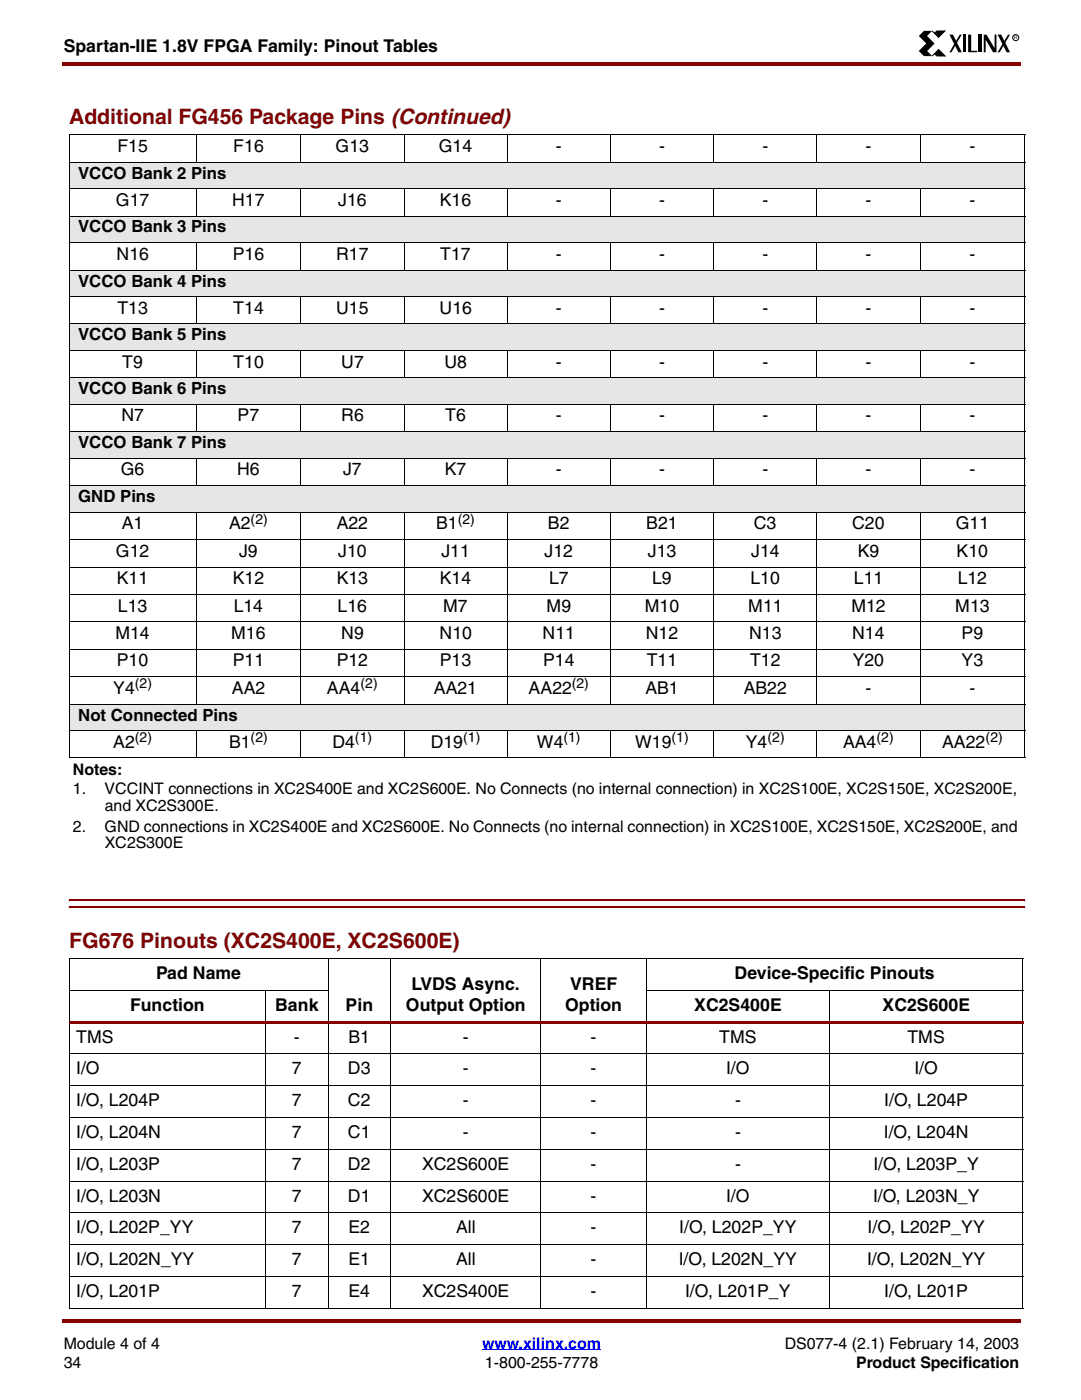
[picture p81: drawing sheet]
<svg xmlns="http://www.w3.org/2000/svg" width="216mm" height="279mm" viewBox="0 0 216 279" stroke-linecap="round" stroke-linejoin="round" font-family="sans-serif">
<defs><g id="words">
<g font-size="4.2" fill="#850000">
<text x="13.8" y="24.8">Additional FG456 Package Pins (Continued)</text>
<text x="13.8" y="189.1">FG676 Pinouts (XC2S400E, XC2S600E)</text>
</g>
<g font-size="3.5">
<text x="12.7" y="10.5">Spartan-IIE 1.8V FPGA Family: Pinout Tables</text>
<text x="23.4" y="30.3">F15</text>
<text x="46.5" y="30.3">F16</text>
<text x="66.9" y="30.3">G13</text>
<text x="87.5" y="30.3">G14</text>
<text x="110.8" y="30.3">-</text>
<text x="131.4" y="30.3">-</text>
<text x="152" y="30.3">-</text>
<text x="172.6" y="30.3">-</text>
<text x="193.3" y="30.3">-</text>
<text x="23.1" y="41.1">G17</text>
<text x="46.3" y="41.1">H17</text>
<text x="67.4" y="41.1">J16</text>
<text x="87.7" y="41.1">K16</text>
<text x="110.8" y="41.1">-</text>
<text x="131.4" y="41.1">-</text>
<text x="152" y="41.1">-</text>
<text x="172.6" y="41.1">-</text>
<text x="193.3" y="41.1">-</text>
<text x="23.2" y="51.8">N16</text>
<text x="46.4" y="51.8">P16</text>
<text x="67" y="51.8">R17</text>
<text x="87.8" y="51.8">T17</text>
<text x="110.8" y="51.8">-</text>
<text x="131.4" y="51.8">-</text>
<text x="152" y="51.8">-</text>
<text x="172.6" y="51.8">-</text>
<text x="193.3" y="51.8">-</text>
<text x="23.4" y="62.6">T13</text>
<text x="46.5" y="62.6">T14</text>
<text x="67" y="62.6">U15</text>
<text x="87.6" y="62.6">U16</text>
<text x="110.8" y="62.6">-</text>
<text x="131.4" y="62.6">-</text>
<text x="152" y="62.6">-</text>
<text x="172.6" y="62.6">-</text>
<text x="193.3" y="62.6">-</text>
<text x="24.4" y="73.4">T9</text>
<text x="46.5" y="73.4">T10</text>
<text x="68" y="73.4">U7</text>
<text x="88.6" y="73.4">U8</text>
<text x="110.8" y="73.4">-</text>
<text x="131.4" y="73.4">-</text>
<text x="152" y="73.4">-</text>
<text x="172.6" y="73.4">-</text>
<text x="193.3" y="73.4">-</text>
<text x="24.2" y="84.1">N7</text>
<text x="47.4" y="84.1">P7</text>
<text x="68" y="84.1">R6</text>
<text x="88.8" y="84.1">T6</text>
<text x="110.8" y="84.1">-</text>
<text x="131.4" y="84.1">-</text>
<text x="152" y="84.1">-</text>
<text x="172.6" y="84.1">-</text>
<text x="193.3" y="84.1">-</text>
<text x="24.1" y="94.9">G6</text>
<text x="47.3" y="94.9">H6</text>
<text x="68.4" y="94.9">J7</text>
<text x="88.7" y="94.9">K7</text>
<text x="110.8" y="94.9">-</text>
<text x="131.4" y="94.9">-</text>
<text x="152" y="94.9">-</text>
<text x="172.6" y="94.9">-</text>
<text x="193.3" y="94.9">-</text>
<text x="24.3" y="105.6">A1</text>
<text x="45.7" y="105.6">A2</text>
<text x="67.1" y="105.6">A22</text>
<text x="87" y="105.6">B1</text>
<text x="109.3" y="105.6">B2</text>
<text x="128.9" y="105.6">B21</text>
<text x="150.3" y="105.6">C3</text>
<text x="169.9" y="105.6">C20</text>
<text x="190.6" y="105.6">G11</text>
<text x="23.1" y="111.1">G12</text>
<text x="47.7" y="111.1">J9</text>
<text x="67.4" y="111.1">J10</text>
<text x="88" y="111.1">J11</text>
<text x="108.6" y="111.1">J12</text>
<text x="129.2" y="111.1">J13</text>
<text x="149.8" y="111.1">J14</text>
<text x="171" y="111.1">K9</text>
<text x="190.8" y="111.1">K10</text>
<text x="23.3" y="116.5">K11</text>
<text x="46.4" y="116.5">K12</text>
<text x="67.1" y="116.5">K13</text>
<text x="87.7" y="116.5">K14</text>
<text x="109.5" y="116.5">L7</text>
<text x="130" y="116.5">L9</text>
<text x="149.6" y="116.5">L10</text>
<text x="170.2" y="116.5">L11</text>
<text x="191" y="116.5">L12</text>
<text x="23.5" y="122">L13</text>
<text x="46.6" y="122">L14</text>
<text x="67.3" y="122">L16</text>
<text x="88.4" y="122">M7</text>
<text x="109" y="122">M9</text>
<text x="128.6" y="122">M10</text>
<text x="149.2" y="122">M11</text>
<text x="169.8" y="122">M12</text>
<text x="190.5" y="122">M13</text>
<text x="23" y="127.5">M14</text>
<text x="46.1" y="127.5">M16</text>
<text x="68" y="127.5">N9</text>
<text x="87.6" y="127.5">N10</text>
<text x="108.2" y="127.5">N11</text>
<text x="128.8" y="127.5">N12</text>
<text x="149.4" y="127.5">N13</text>
<text x="169.9" y="127.5">N14</text>
<text x="191.7" y="127.5">P9</text>
<text x="23.3" y="133">P10</text>
<text x="46.4" y="133">P11</text>
<text x="67.1" y="133">P12</text>
<text x="87.7" y="133">P13</text>
<text x="108.3" y="133">P14</text>
<text x="129" y="133">T11</text>
<text x="149.6" y="133">T12</text>
<text x="170.1" y="133">Y20</text>
<text x="191.7" y="133">Y3</text>
<text x="22.6" y="138.4">Y4</text>
<text x="46.2" y="138.4">AA2</text>
<text x="65.2" y="138.4">AA4</text>
<text x="86.5" y="138.4">AA21</text>
<text x="105.4" y="138.4">AA22</text>
<text x="128.7" y="138.4">AB1</text>
<text x="148.3" y="138.4">AB22</text>
<text x="172.6" y="138.4">-</text>
<text x="193.3" y="138.4">-</text>
<text x="22.6" y="149.2">A2</text>
<text x="45.7" y="149.2">B1</text>
<text x="66.3" y="149.2">D4</text>
<text x="85.9" y="149.2">D19</text>
<text x="107.1" y="149.2">W4</text>
<text x="126.7" y="149.2">W19</text>
<text x="148.7" y="149.2">Y4</text>
<text x="168.1" y="149.2">AA4</text>
<text x="187.9" y="149.2">AA22</text>
<text x="31.1" y="195.4">Pad Name</text>
<text x="82.1" y="197.5">LVDS Async.</text>
<text x="113.7" y="197.5">VREF</text>
<text x="146.5" y="195.4">Device-Specific Pinouts</text>
<text x="26" y="201.7">Function</text>
<text x="54.9" y="201.7">Bank</text>
<text x="68.9" y="201.7">Pin</text>
<text x="80.9" y="201.7">Output Option</text>
<text x="112.7" y="201.7">Option</text>
<text x="138.4" y="201.7">XC2S400E</text>
<text x="176" y="201.7">XC2S600E</text>
<text x="15.2" y="208.1">TMS</text>
<text x="58.6" y="208.1">-</text>
<text x="69.5" y="208.1">B1</text>
<text x="92.3" y="208.1">-</text>
<text x="117.8" y="208.1">-</text>
<text x="143.4" y="208.1">TMS</text>
<text x="181" y="208.1">TMS</text>
<text x="15.2" y="214.4">I/O</text>
<text x="58.2" y="214.4">7</text>
<text x="69.4" y="214.4">D3</text>
<text x="92.3" y="214.4">-</text>
<text x="117.8" y="214.4">-</text>
<text x="144.8" y="214.4">I/O</text>
<text x="182.3" y="214.4">I/O</text>
<text x="15.2" y="220.8">I/O, L204P</text>
<text x="58.2" y="220.8">7</text>
<text x="69.4" y="220.8">C2</text>
<text x="92.3" y="220.8">-</text>
<text x="117.8" y="220.8">-</text>
<text x="146.6" y="220.8">-</text>
<text x="176.3" y="220.8">I/O, L204P</text>
<text x="15.2" y="227.1">I/O, L204N</text>
<text x="58.2" y="227.1">7</text>
<text x="69.4" y="227.1">C1</text>
<text x="92.3" y="227.1">-</text>
<text x="117.8" y="227.1">-</text>
<text x="146.6" y="227.1">-</text>
<text x="176.2" y="227.1">I/O, L204N</text>
<text x="15.2" y="233.5">I/O, L203P</text>
<text x="58.2" y="233.5">7</text>
<text x="69.4" y="233.5">D2</text>
<text x="84.2" y="233.5">XC2S600E</text>
<text x="117.8" y="233.5">-</text>
<text x="146.6" y="233.5">-</text>
<text x="174.2" y="233.5">I/O, L203P_Y</text>
<text x="15.2" y="239.8">I/O, L203N</text>
<text x="58.2" y="239.8">7</text>
<text x="69.4" y="239.8">D1</text>
<text x="84.2" y="239.8">XC2S600E</text>
<text x="117.8" y="239.8">-</text>
<text x="144.8" y="239.8">I/O</text>
<text x="174.1" y="239.8">I/O, L203N_Y</text>
<text x="15.2" y="246.2">I/O, L202P_YY</text>
<text x="58.2" y="246.2">7</text>
<text x="69.5" y="246.2">E2</text>
<text x="90.9" y="246.2">All</text>
<text x="117.8" y="246.2">-</text>
<text x="135.4" y="246.2">I/O, L202P_YY</text>
<text x="173" y="246.2">I/O, L202P_YY</text>
<text x="15.2" y="252.5">I/O, L202N_YY</text>
<text x="58.2" y="252.5">7</text>
<text x="69.5" y="252.5">E1</text>
<text x="90.9" y="252.5">All</text>
<text x="117.8" y="252.5">-</text>
<text x="135.3" y="252.5">I/O, L202N_YY</text>
<text x="172.9" y="252.5">I/O, L202N_YY</text>
<text x="15.2" y="258.9">I/O, L201P</text>
<text x="58.2" y="258.9">7</text>
<text x="69.5" y="258.9">E4</text>
<text x="84.2" y="258.9">XC2S400E</text>
<text x="117.8" y="258.9">-</text>
<text x="136.6" y="258.9">I/O, L201P_Y</text>
<text x="176.3" y="258.9">I/O, L201P</text>
</g>
<g font-size="3.3">
<text x="15.6" y="35.6">VCCO Bank 2 Pins</text>
<text x="15.6" y="46.4">VCCO Bank 3 Pins</text>
<text x="15.6" y="57.2">VCCO Bank 4 Pins</text>
<text x="15.6" y="67.9">VCCO Bank 5 Pins</text>
<text x="15.6" y="78.7">VCCO Bank 6 Pins</text>
<text x="15.6" y="89.5">VCCO Bank 7 Pins</text>
<text x="15.6" y="100.2">GND Pins</text>
<text x="15.6" y="143.8">Not Connected Pins</text>
</g>
<g font-size="3.2">
<text x="14.5" y="154.6">Notes:</text>
<text x="14.5" y="158.5">1.</text>
<text x="20.9" y="158.5">VCCINT connections in XC2S400E and XC2S600E. No Connects (no internal connection) in XC2S100E, XC2S150E, XC2S200E,</text>
<text x="20.9" y="161.9">and XC2S300E.</text>
<text x="14.5" y="165.9">2.</text>
<text x="20.9" y="165.9">GND connections in XC2S400E and XC2S600E. No Connects (no internal connection) in XC2S100E, XC2S150E, XC2S200E, and</text>
<text x="20.9" y="169.3">XC2S300E</text>
<text x="12.7" y="269.2">Module 4 of 4</text>
<text x="156.5" y="269.2">DS077-4 (2.1) February 14, 2003</text>
<text x="12.7" y="273.1">34</text>
<text x="96.7" y="273.1">1-800-255-7778</text>
<text x="170.7" y="273.1">Product Specification</text>
</g>
<text font-size="3.2" fill="#00f" x="96.1" y="269.2">www.xilinx.com</text>
<g font-size="2.8">
<text x="50" y="104.6">(2)</text>
<text x="91.3" y="104.6">(2)</text>
<text x="26.9" y="137.4">(2)</text>
<text x="71.9" y="137.4">(2)</text>
<text x="114" y="137.4">(2)</text>
<text x="26.9" y="148.1">(2)</text>
<text x="50" y="148.1">(2)</text>
<text x="70.8" y="148.1">(1)</text>
<text x="92.4" y="148.1">(1)</text>
<text x="112.4" y="148.1">(1)</text>
<text x="133.9" y="148.1">(1)</text>
<text x="153" y="148.1">(2)</text>
<text x="174.8" y="148.1">(2)</text>
<text x="196.5" y="148.1">(2)</text>
</g>
<text font-size="1" x="202.2" y="7.9">R</text>
</g></defs>
<g fill="#850000">
<path d="M12.4 12.4h.3v.7h-.3z"/>
<path d="M12.7 12.4h190.8v.7h-190.8z"/>
</g>
<path d="M12.7 267h190.5v9.9h-190.5z" fill="#fff"/>
<path d="M96.1 269.4h23.7" fill="none" stroke="#00f" stroke-width=".2"/>
<g fill="#850000">
<path d="M12.4 263.2h.3v.7h-.3z"/>
<path d="M12.7 263.2h190.8v.7h-190.8z"/>
</g>
<path d="M183.1 6.1h20.1v5.2h-20.1z" fill="#fff"/>
<path d="M184.2 6.2h1.7l-1.1 1 1.6 1.5-1.5 1.5 1 1h-1.7l-1-1 1.5-1.5-1.5-1.5zM189.3 6.9h.7l1.8 3.5h-.7zM191.4 6.9h.4l-2.1 3.5h-.4zM192 6.9h.6v3.5h-.6zM193 6.9h.6v3.2h1.2v.3h-1.8zM195.1 6.9h.6v3.5h-.6zM196.2 6.9h.5l1.6 2.7v-2.7h.4v3.5h-.7l-1.5-2.5v2.5h-.3zM198.9 6.9h.7l1.8 3.5h-.7zM201 6.9h.4l-2.1 3.5h-.4z" fill="#000"/>
<path d="M185.9 6.2l.4 .4 .5-.4h1.6l-1.3 1.3zM186.3 10.7l-.4 .5 1.3-1.3 1.3 1.3h-1.7z" fill="#000" stroke="#000" stroke-width=".2"/>
<circle cx="202.5" cy="7.5" r=".6" fill="none" stroke="#000" stroke-width=".2"/>
<path d="M13.8 177h190.5v7.2h-190.5z" fill="#fff"/>
<g fill="#850000">
<path d="M13.8 179.5v.4z"/>
<path d="M204.3 179.5v.4z"/>
</g>
<path d="M13.8 179.7h190.5" fill="none" stroke="#850000" stroke-width=".34"/>
<g fill="#850000">
<path d="M13.8 180.9v.3z"/>
<path d="M204.3 180.9v.3z"/>
</g>
<path d="M13.8 181.1h190.5" fill="none" stroke="#850000" stroke-width=".34"/>
<g fill="#e6e6e6">
<path d="M13.8 32.3h190.5v5.3h-190.5z"/>
<path d="M13.8 43.1h190.5v5.3h-190.5z"/>
<path d="M13.8 53.9h190.5v5.3h-190.5z"/>
<path d="M13.8 64.6h190.5v5.3h-190.5z"/>
<path d="M13.8 75.4h190.5v5.3h-190.5z"/>
<path d="M13.8 86.1h190.5v5.3h-190.5z"/>
<path d="M13.8 96.9h190.5v5.3h-190.5z"/>
<path d="M13.8 140.5h190.5v5.3h-190.5z"/>
</g>
<g fill="none" stroke="#000" stroke-width=".2">
<path d="M13.8 26.9h190.6M13.8 32.3h190.6M13.8 37.6h190.6M13.8 26.9v124.3M39.1 26.8v5.6M39.1 37.6v5.6M60 26.8v5.6M60 37.6v5.6M80.6 26.8v5.6M80.6 37.6v5.6M101.1 26.8v5.6M101.1 37.6v5.6"/>
<path d="M121.7 26.8v5.6M121.7 37.6v5.6M142.3 26.8v5.6M142.3 37.6v5.6M162.9 26.8v5.6M162.9 37.6v5.6M183.5 26.8v5.6M183.5 37.6v5.6M204.3 26.9v124.3M13.8 43.1h190.6M13.8 48.4h190.6M13.8 53.9h190.6"/>
<path d="M13.8 59.2h190.6M39.1 48.4v5.5M39.1 59.1v5.6M60 48.4v5.5M60 59.1v5.6M80.6 48.4v5.5M80.6 59.1v5.6M101.1 48.4v5.5M101.1 59.1v5.6M121.7 48.4v5.5M121.7 59.1v5.6M142.3 48.4v5.5"/>
<path d="M142.3 59.1v5.6M162.9 48.4v5.5M162.9 59.1v5.6M183.5 48.4v5.5M183.5 59.1v5.6M13.8 64.6h190.6M13.8 69.9h190.6M13.8 75.4h190.6M39.1 69.9v5.5M60 69.9v5.5M80.6 69.9v5.5M101.1 69.9v5.5"/>
<path d="M121.7 69.9v5.5M142.3 69.9v5.5M162.9 69.9v5.5M183.5 69.9v5.5M13.8 80.7h190.6M13.8 86.1h190.6M13.8 91.4h190.6M13.8 96.9h190.6M39.1 80.6v5.6M39.1 91.4v5.6M60 80.6v5.6M60 91.4v5.6"/>
<path d="M80.6 80.6v5.6M80.6 91.4v5.6M101.1 80.6v5.6M101.1 91.4v5.6M121.7 80.6v5.6M121.7 91.4v5.6M142.3 80.6v5.6M142.3 91.4v5.6M162.9 80.6v5.6M162.9 91.4v5.6M183.5 80.6v5.6M183.5 91.4v5.6"/>
<path d="M13.8 102.2h190.6M13.8 107.7h190.6M13.8 113.2h190.6M13.8 118.6h190.6M39.1 102.2v38.3M60 102.2v38.3M80.6 102.2v38.3M101.1 102.2v38.3M121.7 102.2v38.3M142.3 102.2v38.3M162.9 102.2v38.3M183.5 102.2v38.3"/>
<path d="M13.8 124.1h190.6M13.8 129.5h190.6M13.8 135h190.6M13.8 140.5h190.6M13.8 145.8h190.6M13.8 151.3h190.6M39.1 145.8v5.5M60 145.8v5.5M80.6 145.8v5.5M101.1 145.8v5.5M121.7 145.8v5.5M142.3 145.8v5.5"/>
<path d="M162.9 145.8v5.5M183.5 145.8v5.5M13.8 191.3h190.2M13.8 197.6h51.6M13.8 191.3v69.8M53 197.6v63.6M65.4 191.2v70M77.9 191.2v70M107.9 191.2v70M128.8 197.6h75.2M128.9 191.2v70M165.4 197.6v63.6"/>
<path d="M204 191.3v69.8"/>
</g>
<path d="M13.8 203.7h190.2v.6h-190.2z" fill="#850000"/>
<path d="M13.8 210.3h190.2M13.8 216.7h190.2M13.8 223h190.2M13.8 229.4h190.2M13.8 235.7h190.2M13.8 242.1h190.2M13.8 248.4h190.2M13.8 254.8h190.2M13.8 261.1h190.2" fill="none" stroke="#000" stroke-width=".2"/>
<use href="#words"/>
</svg>
